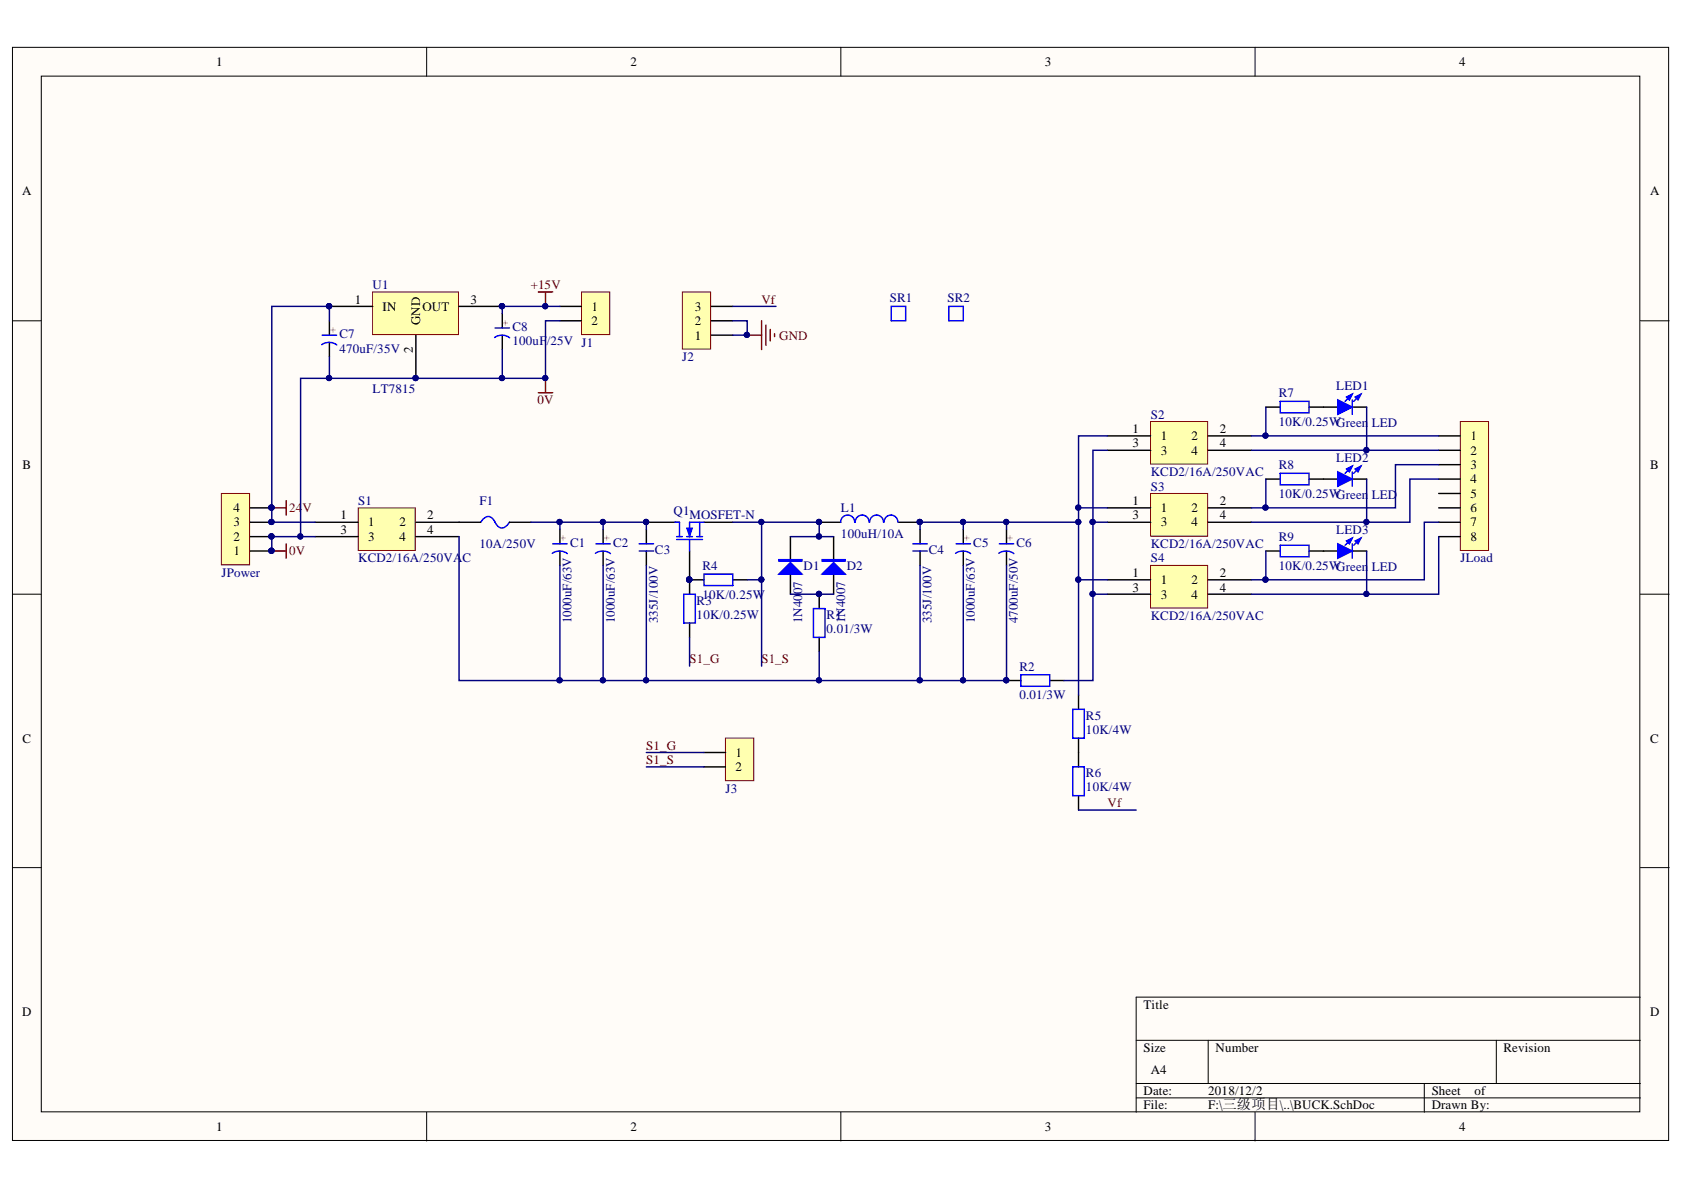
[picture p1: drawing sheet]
<svg xmlns="http://www.w3.org/2000/svg" width="297mm" height="210mm" viewBox="0 0 297 210" stroke-linecap="round" stroke-linejoin="round" font-family="sans-serif">
<defs><g id="words">
<g font-size="2.3">
<text x="38.1" y="11.7">1</text>
<text x="111.2" y="11.7">2</text>
<text x="184.3" y="11.7">3</text>
<text x="257.4" y="11.7">4</text>
<text x="3.9" y="34.5">A</text>
<text x="291.1" y="34.5">A</text>
<text x="62.6" y="53.6">1</text>
<text x="83" y="53.6">3</text>
<text x="67.5" y="54.8">IN</text>
<text x="74.1" y="57.4" transform="rotate(-90 74.1 57.4)">GND</text>
<text x="74.5" y="54.8">OUT</text>
<text x="104.4" y="54.8">1</text>
<text x="104.4" y="57.4">2</text>
<text x="122.5" y="59.9">1</text>
<text x="122.5" y="57.4">2</text>
<text x="122.5" y="54.8">3</text>
<text x="72.8" y="62.3" transform="rotate(-90 72.8 62.3)">2</text>
<text x="199.8" y="76.4">1</text>
<text x="204.7" y="77.7">1</text>
<text x="210.2" y="77.7">2</text>
<text x="215.2" y="76.4">2</text>
<text x="259.4" y="77.7">1</text>
<text x="4" y="82.7">B</text>
<text x="199.8" y="78.9">3</text>
<text x="204.7" y="80.2">3</text>
<text x="210.2" y="80.2">4</text>
<text x="215.2" y="78.9">4</text>
<text x="259.4" y="80.2">2</text>
<text x="259.4" y="82.7">3</text>
<text x="291.1" y="82.7">B</text>
<text x="199.8" y="89.1">1</text>
<text x="215.2" y="89.1">2</text>
<text x="259.4" y="85.3">4</text>
<text x="259.4" y="87.8">5</text>
<text x="41.2" y="95.4">2</text>
<text x="41.2" y="92.9">3</text>
<text x="41.2" y="90.3">4</text>
<text x="60" y="91.6">1</text>
<text x="60" y="94.1">3</text>
<text x="65" y="92.9">1</text>
<text x="65" y="95.4">3</text>
<text x="70.4" y="92.9">2</text>
<text x="70.4" y="95.4">4</text>
<text x="75.4" y="91.6">2</text>
<text x="75.4" y="94.1">4</text>
<text x="199.8" y="91.6">3</text>
<text x="204.7" y="90.3">1</text>
<text x="204.7" y="92.9">3</text>
<text x="210.2" y="90.3">2</text>
<text x="210.2" y="92.9">4</text>
<text x="215.2" y="91.6">4</text>
<text x="259.4" y="90.3">6</text>
<text x="259.4" y="92.9">7</text>
<text x="259.4" y="95.4">8</text>
<text x="41.2" y="97.9">1</text>
<text x="199.8" y="101.7">1</text>
<text x="215.2" y="101.7">2</text>
<text x="199.8" y="104.4">3</text>
<text x="204.7" y="103">1</text>
<text x="204.7" y="105.6">3</text>
<text x="210.2" y="103">2</text>
<text x="210.2" y="105.6">4</text>
<text x="215.2" y="104.4">4</text>
<text x="4" y="131">C</text>
<text x="291.1" y="131">C</text>
<text x="129.7" y="133.5">1</text>
<text x="129.7" y="136">2</text>
<text x="3.9" y="179.2">D</text>
<text x="201.7" y="177.9">Title</text>
<text x="291.1" y="179.2">D</text>
<text x="201.7" y="185.6">Size</text>
<text x="214.4" y="185.6">Number</text>
<text x="265.2" y="185.6">Revision</text>
<text x="203" y="189.4">A4</text>
<text x="201.7" y="193.2">Date:</text>
<text x="201.7" y="195.7">File:</text>
<text x="213.1" y="193.2">2018/12/2</text>
<text x="213.1" y="195.7">F:\三级项目\..\BUCK.SchDoc</text>
<text x="252.5" y="193.2">Sheet</text>
<text x="252.5" y="195.7">Drawn By:</text>
<text x="260.1" y="193.2">of</text>
<text x="38.1" y="199.5">1</text>
<text x="111.2" y="199.5">2</text>
<text x="184.3" y="199.5">3</text>
<text x="257.4" y="199.5">4</text>
</g>
<g font-size="2.3" fill="#000080">
<text x="65.7" y="51">U1</text>
<text x="157" y="53.3">SR1</text>
<text x="167.1" y="53.3">SR2</text>
<text x="59.9" y="59.7">C7</text>
<text x="90.4" y="58.4">C8</text>
<text x="59.9" y="62.2">470uF/35V</text>
<text x="90.4" y="60.9">100uF/25V J1</text>
<text x="120.3" y="63.7">J2</text>
<text x="65.7" y="69.3">LT7815</text>
<text x="225.6" y="70.1">R7</text>
<text x="235.7" y="68.8">LED1</text>
<text x="203" y="73.9">S2</text>
<text x="225.6" y="75.1">10K/0.25WGreen</text>
<text x="242" y="75.4">LED</text>
<text x="203" y="84">KCD2/16A/250VAC</text>
<text x="225.6" y="82.7">R8</text>
<text x="235.7" y="81.5">LED2</text>
<text x="63.2" y="89.1">S1</text>
<text x="84.6" y="89.1">F1</text>
<text x="203" y="86.5">S3</text>
<text x="225.6" y="87.8">10K/0.25WGreen</text>
<text x="242" y="88">LED</text>
<text x="118.8" y="90.8">Q1</text>
<text x="121.6" y="91.6">MOSFET-N</text>
<text x="148.3" y="90.3">L1</text>
<text x="148.3" y="94.9">100uH/10A</text>
<text x="225.6" y="95.4">R9</text>
<text x="235.7" y="94.1">LED3</text>
<text x="39.1" y="101.7">JPower</text>
<text x="63.2" y="99.2">KCD2/16A/250VA</text>
<text x="81.6" y="99.2">C</text>
<text x="84.6" y="96.7">10A/250V</text>
<text x="100.6" y="96.4">C1</text>
<text x="108.2" y="96.4">C2</text>
<text x="115.5" y="97.7">C3</text>
<text x="123.9" y="100.5">R4</text>
<text x="141.7" y="100.5">D1</text>
<text x="149.4" y="100.5">D2</text>
<text x="163.8" y="97.7">C4</text>
<text x="171.7" y="96.4">C5</text>
<text x="179.3" y="96.4">C6</text>
<text x="203" y="96.7">KCD2/16A/250VAC</text>
<text x="203" y="99.2">S4</text>
<text x="225.6" y="100.5">10K/0.25WGreen</text>
<text x="242" y="100.7">LED</text>
<text x="257.6" y="99.2">JLoad</text>
<text x="122.9" y="106.6">R3</text>
<text x="123.9" y="105.6">10K/0.25W</text>
<text x="141.5" y="104.8" transform="rotate(-90 141.5 104.8)">07</text>
<text x="100.8" y="109.8" transform="rotate(-90 100.8 109.8)">1000uF/63V</text>
<text x="108.4" y="109.8" transform="rotate(-90 108.4 109.8)">1000uF/63V</text>
<text x="116" y="109.8" transform="rotate(-90 116 109.8)">335J/100V</text>
<text x="122.9" y="109.2">10K/0.25W</text>
<text x="141.5" y="109.8" transform="rotate(-90 141.5 109.8)">1N40</text>
<text x="145.8" y="109.2">R1</text>
<text x="145.8" y="111.7">0.01/3W</text>
<text x="149.1" y="109.8" transform="rotate(-90 149.1 109.8)">1N4007</text>
<text x="164.3" y="109.8" transform="rotate(-90 164.3 109.8)">335J/100V</text>
<text x="171.9" y="109.8" transform="rotate(-90 171.9 109.8)">1000uF/63V</text>
<text x="179.5" y="109.8" transform="rotate(-90 179.5 109.8)">4700uF/50V</text>
<text x="203" y="109.4">KCD2/16A/250VAC</text>
<text x="179.8" y="118.3">R2</text>
<text x="179.8" y="123.4">0.01/3W</text>
<text x="191.6" y="126.9">R5</text>
<text x="191.6" y="129.4">10K/4W</text>
<text x="191.6" y="137.1">R6</text>
<text x="128" y="139.8">J3</text>
<text x="191.6" y="139.6">10K/4W</text>
</g>
<g font-size="2.3" fill="#800000">
<text x="93.6" y="51">+15V</text>
<text x="134.3" y="53.6">Vf</text>
<text x="137.4" y="59.9">GND</text>
<text x="94.8" y="71.3">0V</text>
<text x="51" y="90.3">24</text>
<text x="53.4" y="90.3">V</text>
<text x="51" y="97.9">0V</text>
<text x="121.6" y="117">S1_G</text>
<text x="134.3" y="117">S1_S</text>
<text x="114" y="132.2">S1_G</text>
<text x="114" y="134.8">S1_S</text>
<text x="195.4" y="142.4">Vf</text>
</g>
<g font-size="1.9" fill="#f00">
<text x="58.3" y="57.6" transform="rotate(90 58.3 57.6)">+</text>
<text x="88.7" y="56.4" transform="rotate(90 88.7 56.4)">+</text>
<text x="98.9" y="94.4" transform="rotate(90 98.9 94.4)">+</text>
<text x="106.6" y="94.4" transform="rotate(90 106.6 94.4)">+</text>
<text x="170.1" y="94.4" transform="rotate(90 170.1 94.4)">+</text>
<text x="177.7" y="94.4" transform="rotate(90 177.7 94.4)">+</text>
</g>
</g></defs>
<g fill="#fffcf8" stroke="#000" stroke-width=".18">
<path d="M2.2 8.4h292.1v192.8h-292.1z"/>
<path d="M7.3 13.4h281.9v182.7h-281.9z"/>
</g>
<g fill="none" stroke="#000" stroke-width=".18">
<path d="M75.3 8.4v5M148.3 8.4v5M221.4 8.4v5M2.2 56.6h5.1M289.3 56.6h5.1M2.2 104.8h5.1M289.3 104.8h5.1M2.2 153h5.1M289.3 153h5.1M289.3 175.9h-88.9v20.3M75.3 196.2v5.1M148.3 196.2v5.1"/>
<path d="M200.4 183.5h88.9M200.4 191.1h88.9M200.4 193.7h88.9M213.1 183.5v7.6M221.4 196.2v5.1M251.2 191.1v5.1M263.9 183.5v7.6"/>
</g>
<path d="M65.7 51.5h15.2v7.5h-15.2z" fill="#ffffb0" stroke="#800000" stroke-width=".18"/>
<path d="M58.1 54h7.6M58.1 56.6v2.5M73.4 59.1v7.6M81 54h7.6M88.6 55.3v2.5M88.6 59.1v2.6M58.1 60.4v2.5" fill="none" stroke="#000" stroke-width=".25"/>
<g fill="#000080" stroke="#000080" stroke-width=".18">
<circle cx="58" cy="54" r=".47"/>
<circle cx="73.3" cy="66.7" r=".46"/>
<circle cx="88.5" cy="54" r=".47"/>
</g>
<path d="M56.8 59.1h2.6M87.3 59.5h.1a2.23 2.23 0 0 1 2.5 .1M87.3 57.8h2.6M56.8 60.8l.1-.1a2.25 2.25 0 0 1 2.5 .1" fill="none" stroke="#00f" stroke-width=".25"/>
<path d="M102.6 51.5h5v7.5h-5z" fill="#ffffb0" stroke="#800000" stroke-width=".18"/>
<path d="M98.8 54h3.8M98.8 56.6h3.8" fill="none" stroke="#000" stroke-width=".25"/>
<path d="M95 51.5h2.5M96.2 51.5v2.5" fill="none" stroke="#800000" stroke-width=".25"/>
<circle cx="96.2" cy="54" r=".46" fill="#000080" stroke="#000080" stroke-width=".18"/>
<path d="M120.4 51.5h4.9v10.1h-4.9z" fill="#ffffb0" stroke="#800000" stroke-width=".18"/>
<path d="M125.4 59.1h3.9M125.4 56.6h3.9M125.4 54h3.9" fill="none" stroke="#000" stroke-width=".25"/>
<path d="M131.8 59.1h2.5M134.3 56.6v5.1M135.1 57.3v3.6M135.9 58.1v2M136.6 58.9v.5" fill="none" stroke="#800000" stroke-width=".25"/>
<circle cx="131.7" cy="59.1" r=".46" fill="#000080" stroke="#000080" stroke-width=".18"/>
<path d="M39 87h5v12.6h-5z" fill="#ffffb0" stroke="#800000" stroke-width=".18"/>
<path d="M44.1 97.2h3.8M44.1 94.7h3.8M44.1 92.1h3.8M44.1 89.6h3.8" fill="none" stroke="#000" stroke-width=".25"/>
<g fill="#000080" stroke="#000080" stroke-width=".18">
<circle cx="47.9" cy="97.1" r=".46"/>
<circle cx="47.9" cy="94.6" r=".47"/>
<circle cx="47.9" cy="92.1" r=".46"/>
<circle cx="47.9" cy="89.5" r=".46"/>
<circle cx="96.2" cy="66.7" r=".46"/>
</g>
<path d="M95 69.3h2.5M96.2 66.7v2.6M47.9 89.6h2.6M47.9 97.2h2.6M50.5 88.3v2.5M50.5 95.9v2.6" fill="none" stroke="#800000" stroke-width=".25"/>
<path d="M63.2 89.6h10v7.5h-10z" fill="#ffffb0" stroke="#800000" stroke-width=".18"/>
<path d="M55.6 92.1h7.6M55.6 94.7h7.6M73.4 92.1h7.6M73.4 94.7h7.6" fill="none" stroke="#000" stroke-width=".25"/>
<path d="M202.9 74.3h10.1v7.6h-10.1z" fill="#ffffb0" stroke="#800000" stroke-width=".18"/>
<path d="M195.3 76.9h7.6M195.3 79.4h7.6M213.1 76.9h7.6M213.1 79.4h7.6" fill="none" stroke="#000" stroke-width=".25"/>
<path d="M202.9 87h10.1v7.6h-10.1z" fill="#ffffb0" stroke="#800000" stroke-width=".18"/>
<path d="M195.3 89.6h7.6M195.3 92.1h7.6M213.1 89.6h7.6M213.1 92.1h7.6" fill="none" stroke="#000" stroke-width=".25"/>
<path d="M202.9 99.7h10.1v7.5h-10.1z" fill="#ffffb0" stroke="#800000" stroke-width=".18"/>
<g fill="none" stroke="#000" stroke-width=".25">
<path d="M223.3 71.8h2.5M230.9 71.8h2.5M81 92.1h3.8M89.9 92.1h3.8M98.8 93.4v2.5M98.8 97.2v2.5M106.4 93.4v2.5M106.4 97.2v2.5M114 92.1h5.1M114 93.4v2.5M114 97.2v2.5M121.6 97.2v7.6"/>
<path d="M124.2 92.1h5.1M162.3 93.4v2.5M162.3 97.2v2.5M169.9 93.4v2.5M169.9 97.2v2.5M177.5 93.4v2.5M177.5 97.2v2.5M223.3 84.5h2.5M223.3 97.2h2.5M230.9 84.5h2.5M230.9 97.2h2.5M121.6 102.3h2.6"/>
<path d="M121.6 109.9v2.5M129.3 102.3h2.5M144.5 104.8v2.5M144.5 112.4v2.6M195.3 102.3h7.6M195.3 104.8h7.6M213.1 102.3h7.6M213.1 104.8h7.6M177.5 120h2.6M185.2 120h2.5M190.2 122.6v2.5M190.2 130.2v5.1"/>
<path d="M190.2 140.3v2.6"/>
</g>
<g fill="none" stroke="#00f" stroke-width=".25">
<path d="M225.8 70.8h5.1v2h-5.1zM84.8 92.1l.1-.2a1.29 1.29 0 0 1 1.4-.7 1.29 1.29 0 0 1 1.1 1 1.23 1.23 0 0 0 1.1 .9 1.23 1.23 0 0 0 1.2-.8l.2-.2M97.4 97.6l.1-.1a2.25 2.25 0 0 1 2.6 .2M97.5 95.9h2.5M105 97.6l.1-.1a2.28 2.28 0 0 1 2.6 .2M105.1 95.9h2.6M112.7 95.9h2.6M112.7 97.2h2.6M119.3 95.2h4.6M119.3 94.7h1.1M119.9 92.1v2.6M121.1 94.7h1"/>
<path d="M121.6 95.2v2M122.9 94.7h1M123.4 92.1v2.6M124.2 92.1h-2.6v2.6M161 95.9h2.6M161 97.2h2.6M168.6 97.6l.1-.1a2.28 2.28 0 0 1 2.5 .2M168.6 95.9h2.6M176.2 97.6l.1-.1a2.28 2.28 0 0 1 2.5 .2M176.3 95.9h2.5M225.8 83.5h5.1v2h-5.1zM225.8 96.2h5.1v2h-5.1z"/>
<path d="M120.6 104.8h2v5.1h-2zM124.2 101.3h5.1v2h-5.1zM143.5 107.3h2v5.1h-2zM180.1 119h5.1v2.1h-5.1zM189.2 125.1h2.1v5.1h-2.1zM189.2 135.3h2.1v5h-2.1z"/>
</g>
<g fill="#000080" stroke="#000080" stroke-width=".18">
<circle cx="144.5" cy="104.8" r=".46"/>
<circle cx="177.5" cy="120" r=".46"/>
<circle cx="121.6" cy="102.2" r=".47"/>
<circle cx="114" cy="92.1" r=".46"/>
</g>
<path d="M121.1 93.1h1l-.5 1.6z" fill="#00f"/>
<path d="M121.1 93.1h1l-.5 1.6z" fill="none" stroke="#00f" stroke-width=".18"/>
<path d="M119.1 92.1h.8" fill="none" stroke="#00f" stroke-width=".25"/>
<g fill="#000080" stroke="#000080" stroke-width=".18">
<circle cx="114" cy="92.1" r=".46"/>
<circle cx="121.6" cy="102.2" r=".47"/>
</g>
<path d="M139.4 94.7v4M139.4 101v3.8" fill="none" stroke="#000" stroke-width=".25"/>
<path d="M137.4 101.3l2-2.1 2.1 2.1z" fill="#00f"/>
<path d="M137.4 98.7h4.1v.3h-4.1zM137.4 98.8h4.1M137.4 101.3l2-2.1 2.1 2.1z" fill="none" stroke="#00f" stroke-width=".25"/>
<path d="M147 94.7v4M147 101v3.8" fill="none" stroke="#000" stroke-width=".25"/>
<path d="M145 101.3l2-2.1 2.1 2.1z" fill="#00f"/>
<path d="M145 98.7h4.1v.3h-4.1zM145 98.8h4.1M145 101.3l2-2.1 2.1 2.1z" fill="none" stroke="#00f" stroke-width=".25"/>
<path d="M233.4 71.8h2.6M238.5 71.8h2.6" fill="none" stroke="#000" stroke-width=".25"/>
<path d="M236 70.5l2.5 1.3-2.5 1.3z" fill="#00f"/>
<path d="M236 70.5l2.5 1.3-2.5 1.3zM238.5 69.5l-1.2 1.3M240 69.5l-1.2 1.3" fill="none" stroke="#00f" stroke-width=".25"/>
<path d="M237.5 70l1-.5-.5 1z" fill="#00f"/>
<path d="M237.5 70l1-.5-.5 1z" fill="none" stroke="#00f" stroke-width=".25"/>
<path d="M239 70l1-.5-.5 1z" fill="#00f"/>
<path d="M238.5 70.5v2.6M239 70l1-.5-.5 1z" fill="none" stroke="#00f" stroke-width=".25"/>
<path d="M233.4 84.5h2.6M238.5 84.5h2.6" fill="none" stroke="#000" stroke-width=".25"/>
<path d="M236 83.2l2.5 1.3-2.5 1.3z" fill="#00f"/>
<path d="M236 83.2l2.5 1.3-2.5 1.3zM238.5 82.2l-1.2 1.3M240 82.2l-1.2 1.3" fill="none" stroke="#00f" stroke-width=".25"/>
<path d="M237.5 82.7l1-.5-.5 1z" fill="#00f"/>
<path d="M237.5 82.7l1-.5-.5 1z" fill="none" stroke="#00f" stroke-width=".25"/>
<path d="M239 82.7l1-.5-.5 1z" fill="#00f"/>
<path d="M238.5 83.2v2.6M239 82.7l1-.5-.5 1z" fill="none" stroke="#00f" stroke-width=".25"/>
<path d="M233.4 97.2h2.6M238.5 97.2h2.6" fill="none" stroke="#000" stroke-width=".25"/>
<path d="M236 95.9l2.5 1.3-2.5 1.3z" fill="#00f"/>
<path d="M236 95.9l2.5 1.3-2.5 1.3zM238.5 94.9l-1.2 1.3M240 94.9l-1.2 1.3" fill="none" stroke="#00f" stroke-width=".25"/>
<path d="M237.5 95.4l1-.5-.5 1z" fill="#00f"/>
<path d="M237.5 95.4l1-.5-.5 1z" fill="none" stroke="#00f" stroke-width=".25"/>
<path d="M239 95.4l1-.5-.5 1z" fill="#00f"/>
<path d="M150.8 92.1a1.23 1.23 0 0 0-1.3-1.3 1.23 1.23 0 0 0-1.2 1.3M153.3 92.1a1.22 1.22 0 0 0-1.2-1.3 1.22 1.22 0 0 0-1.2 1.3M155.8 92.1a1.22 1.22 0 0 0-1.2-1.3 1.22 1.22 0 0 0-1.2 1.3M158.4 92.1a1.22 1.22 0 0 0-1.2-1.3 1.22 1.22 0 0 0-1.3 1.3M238.5 95.9v2.6M239 95.4l1-.5-.5 1z" fill="none" stroke="#00f" stroke-width=".25"/>
<path d="M144.5 92.1h3.8M158.5 92.1h3.8" fill="none" stroke="#000" stroke-width=".25"/>
<g fill="#000080" stroke="#000080" stroke-width=".18">
<circle cx="144.5" cy="92.1" r=".46"/>
<circle cx="162.2" cy="92.1" r=".46"/>
</g>
<path d="M257.6 74.3h5v22.8h-5z" fill="#ffffb0" stroke="#800000" stroke-width=".18"/>
<path d="M253.8 76.9h3.8M253.8 79.4h3.8M253.8 82h3.8M253.8 84.5h3.8M253.8 87h3.8M253.8 89.6h3.8M253.8 92.1h3.8M253.8 94.7h3.8" fill="none" stroke="#000" stroke-width=".25"/>
<path d="M128 130.2h5v7.5h-5z" fill="#ffffb0" stroke="#800000" stroke-width=".18"/>
<path d="M124.2 132.7h3.8M124.2 135.3h3.8" fill="none" stroke="#000" stroke-width=".25"/>
<g fill="none" stroke="#000080" stroke-width=".25">
<path d="M58.1 56.6v-2.6h-10.2v38.1h7.7M98.8 54h-10.2v1.3M98.8 56.6h-2.6v10.1h-7.6M129.3 56.6h2.5v2.5h-2.5M129.3 54h7.6M58.1 66.7h-5.1v28M88.6 61.7v5h-30.5v-3.8M195.3 76.9h-5.1v15.2M195.3 79.4h-2.5v40.6h-5.1M220.7 79.4h33.1M223.3 71.8v5.1h-2.6M223.3 76.9h30.5"/>
<path d="M241.1 71.8v7.6M55.6 94.7h-7.7v2.5M81 94.7v25.3h17.8M93.7 92.1h20.3v1.3M98.8 99.7v20.3h45.7v-5M98.8 92.1v1.3M106.4 92.1v1.3M106.4 99.7v20.3M114 99.7v20.3M129.3 92.1h5v10.2h-2.5M134.3 92.1h10.2v2.6M139.4 94.7h7.6"/>
<path d="M162.3 99.7v20.3h-17.8M162.3 93.4v-1.3h15.2v1.3M169.9 99.7v20.3h-7.6M169.9 92.1v1.3M177.5 99.7v20.3h-7.6M177.5 92.1h12.7v30.5M190.2 89.6h5.1M192.8 92.1h2.5M223.3 84.5v5.1M223.3 97.2v5.1M241.1 84.5v7.6M241.1 97.2v7.6"/>
<path d="M253.8 94.7v10.1h-33.1M253.8 92.1h-2.6v10.2h-30.5M253.8 84.5h-5.1v7.6h-28M253.8 82h-7.7v7.6h-25.4M121.6 112.4v5.1M134.3 102.3v15.2M139.4 104.8h7.6M190.2 102.3h5.1M192.8 104.8h2.5M114 132.7h10.2M114 135.3h10.2M190.2 142.9h10.2"/>
</g>
<g fill="#000080" stroke="#000080" stroke-width=".18">
<circle cx="96.2" cy="54" r=".46"/>
<circle cx="88.5" cy="54" r=".47"/>
<circle cx="58" cy="66.7" r=".46"/>
<circle cx="73.3" cy="66.7" r=".46"/>
<circle cx="88.5" cy="66.7" r=".46"/>
<circle cx="96.2" cy="66.7" r=".46"/>
<circle cx="131.7" cy="59.1" r=".46"/>
<circle cx="58" cy="54" r=".47"/>
<circle cx="47.9" cy="89.5" r=".46"/>
<circle cx="53" cy="94.6" r=".46"/>
<circle cx="47.9" cy="92.1" r=".46"/>
<circle cx="106.3" cy="92.1" r=".46"/>
<circle cx="98.7" cy="92.1" r=".46"/>
<circle cx="134.3" cy="92.1" r=".46"/>
<circle cx="134.3" cy="102.2" r=".46"/>
<circle cx="144.5" cy="92.1" r=".46"/>
<circle cx="144.4" cy="94.6" r=".46"/>
<circle cx="144.5" cy="104.8" r=".46"/>
<circle cx="169.9" cy="92.1" r=".46"/>
<circle cx="106.3" cy="120" r=".46"/>
<circle cx="114" cy="120" r=".46"/>
<circle cx="162.2" cy="120" r=".46"/>
<circle cx="144.5" cy="120" r=".46"/>
<circle cx="169.9" cy="120" r=".46"/>
<circle cx="177.5" cy="120" r=".46"/>
<circle cx="98.7" cy="120" r=".46"/>
<circle cx="190.2" cy="92.1" r=".46"/>
<circle cx="190.2" cy="89.5" r=".46"/>
<circle cx="190.2" cy="102.2" r=".46"/>
<circle cx="192.7" cy="92.1" r=".46"/>
<circle cx="192.7" cy="104.8" r=".46"/>
<circle cx="223.2" cy="76.8" r=".46"/>
<circle cx="241" cy="79.4" r=".46"/>
<circle cx="223.2" cy="89.5" r=".46"/>
<circle cx="241" cy="92.1" r=".46"/>
<circle cx="223.2" cy="102.2" r=".47"/>
<circle cx="241" cy="104.8" r=".46"/>
<circle cx="47.9" cy="97.1" r=".46"/>
<circle cx="47.9" cy="94.6" r=".47"/>
<circle cx="114" cy="92.1" r=".46"/>
<circle cx="162.2" cy="92.1" r=".46"/>
<circle cx="177.5" cy="92.1" r=".46"/>
</g>
<path d="M157.2 54h2.5v2.6h-2.5zM167.4 54h2.5v2.6h-2.5z" fill="none" stroke="#00f" stroke-width=".25"/>
<use href="#words"/>
</svg>
